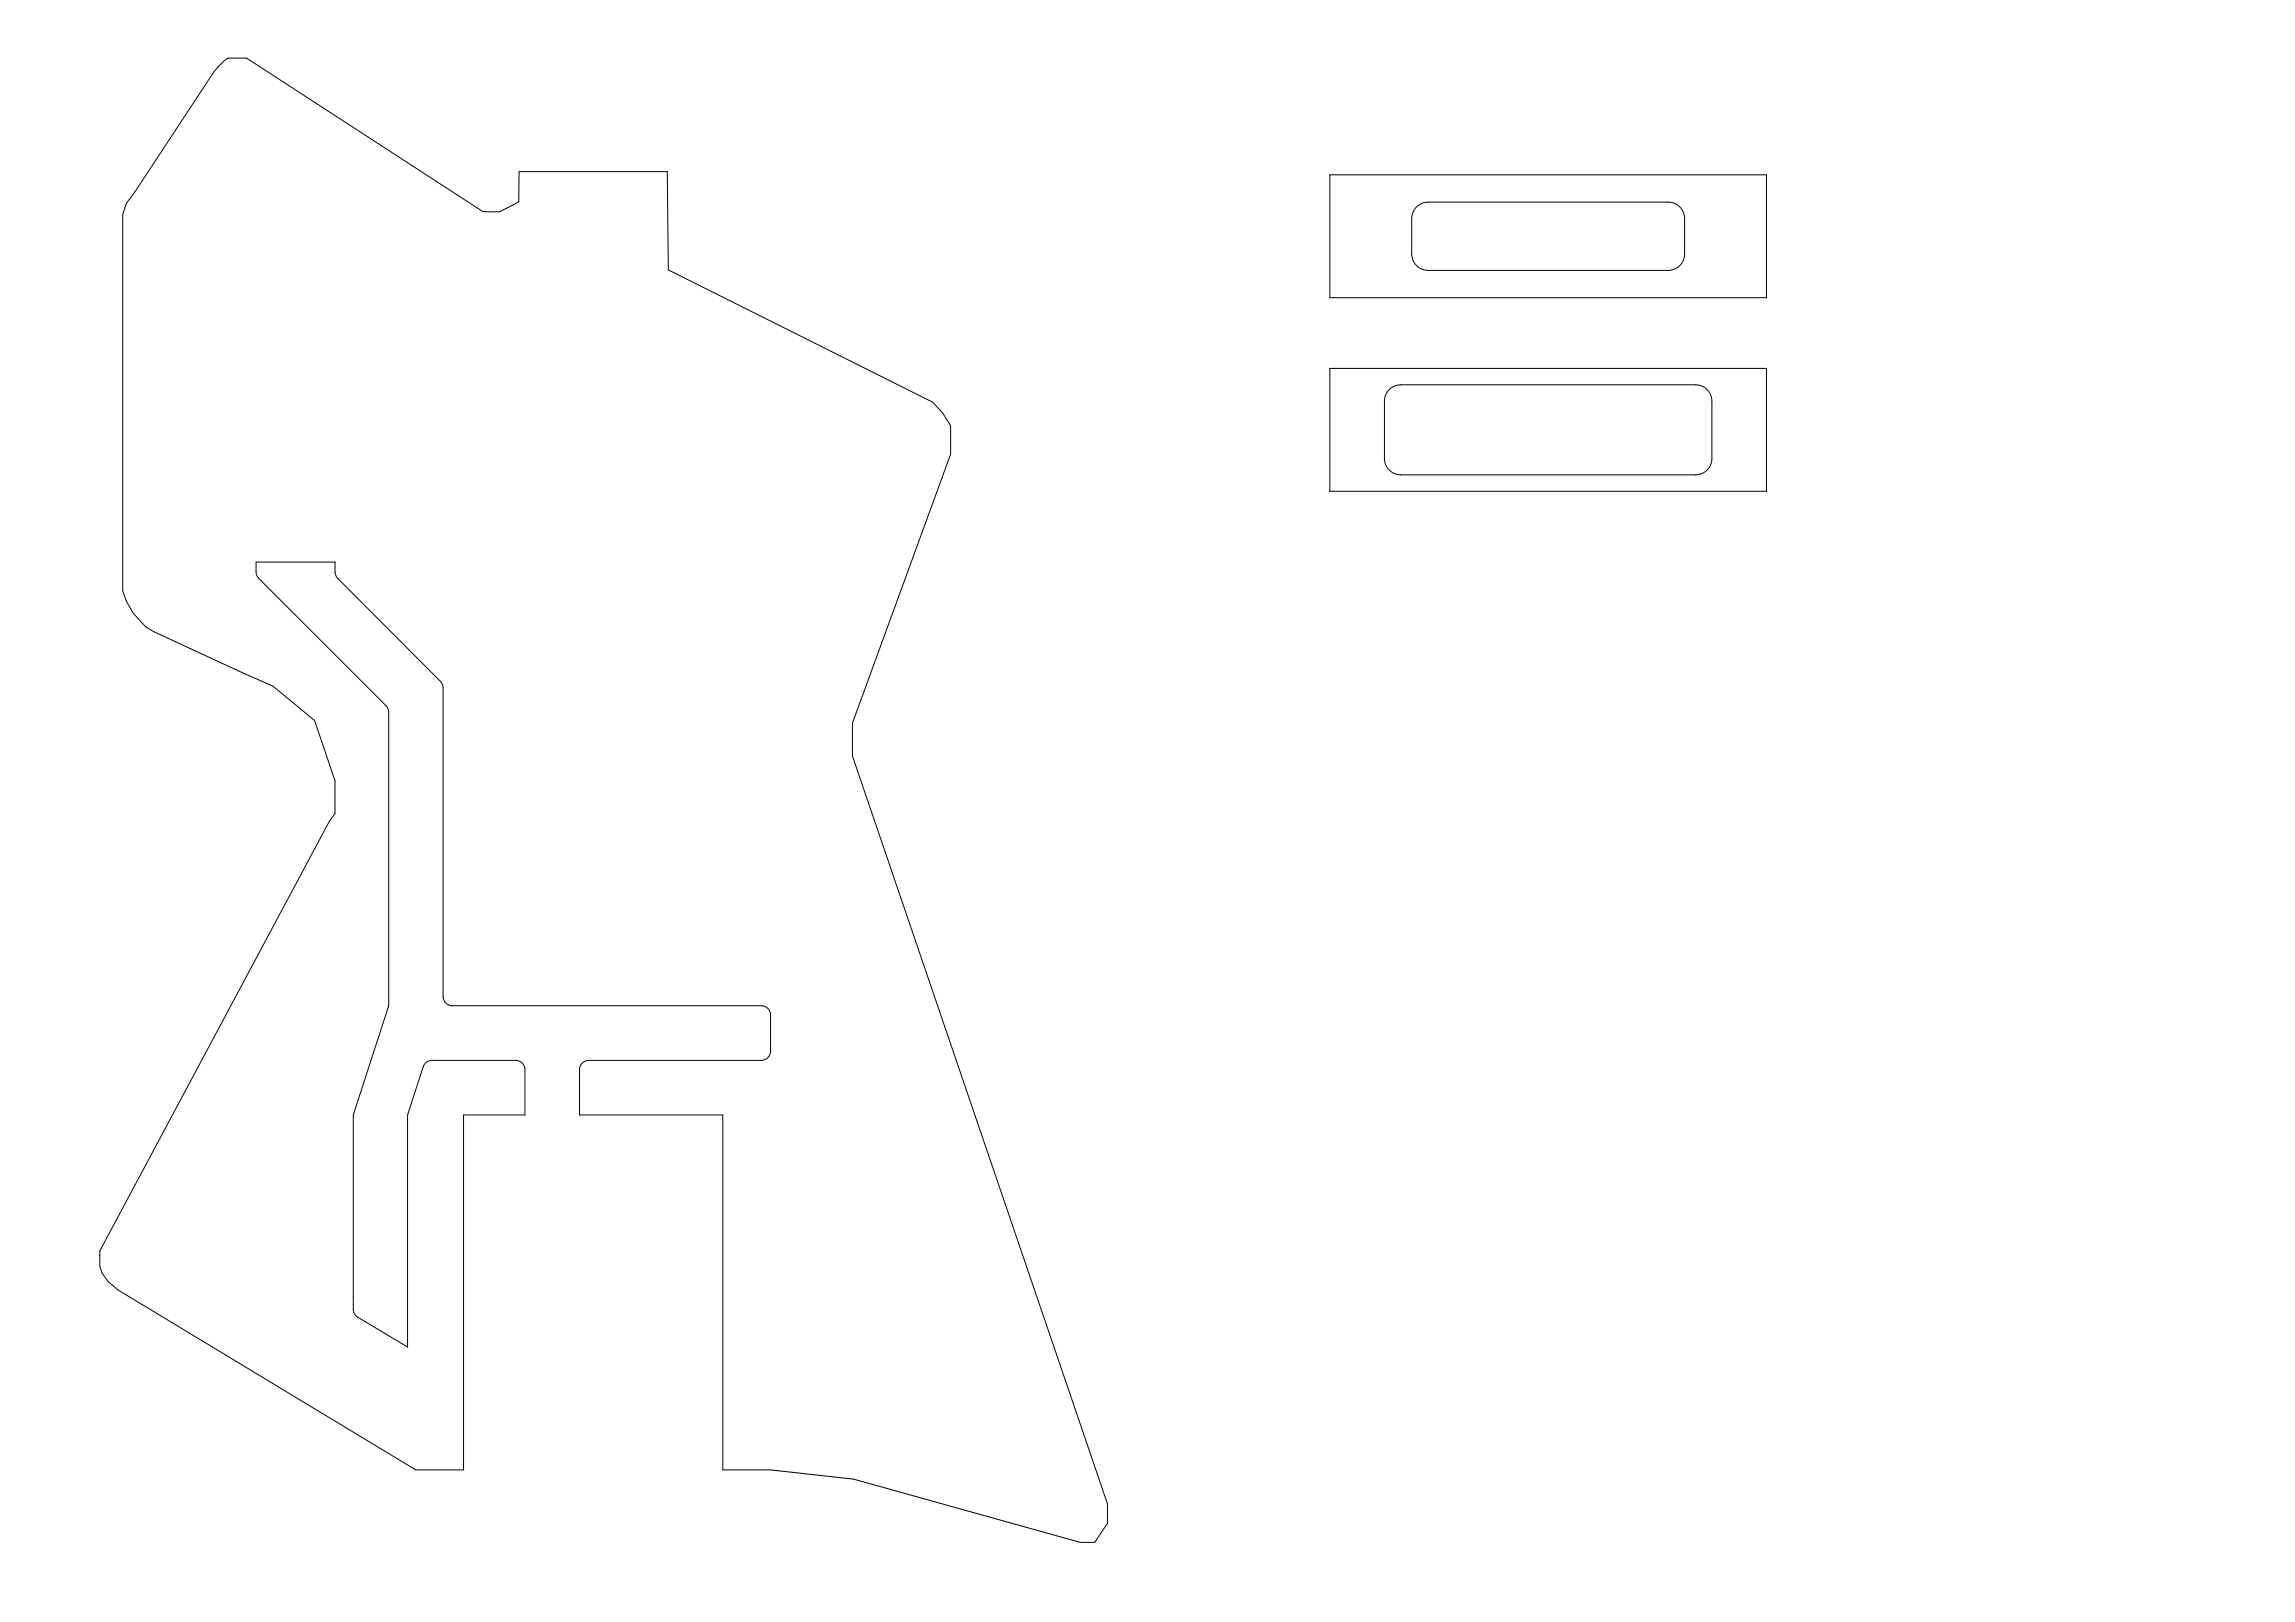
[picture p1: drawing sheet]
<svg xmlns="http://www.w3.org/2000/svg" width="841mm" height="594mm" viewBox="0 0 841 594" stroke-linecap="round" stroke-linejoin="round" font-family="sans-serif">
<path d="M79.9 24.5l3.6-3.2h6.9l86.5 56.2 6.1 .1 7.1-3.8 .1-10.9h54.3l.4 36 96.9 48.4 3.8 4.1 2.8 4.5v10.4l-36 98.6v12l93.4 273.9v7.2l-4.6 6.9h-5.4l-83-23.1-30.4-3.4h-17.5v-130h-52.5v-16.7a3.4 3.4 0 0 1 3.3-3.3h63.3a3.4 3.4 0 0 0 3.4-3.4v-13.3a3.4 3.4 0 0 0-3.4-3.3h-113.3a3.4 3.4 0 0 1-3.3-3.4v-113.1l-.4-1.5-38.2-38.6-1-1.8v-4.1h-29l.1 4.1 .9 1.8 46.7 46.7 .9 1.8v107.8l-12.9 40.5v71l.4 1.6 1.2 1.2 18.3 11v-84.8l5.7-17.9 1-1.5 1-.6 1.2-.2h30.7a3.4 3.4 0 0 1 3.4 3.3v16.7h-22.5v130h-17.5l-109.1-65.9-3.7-3.1-2.1-3-.9-2.6v-5.6l84.2-157.5 2-2.7v-12l-7.5-22.1-15.3-12.6-43.6-19.9a24.1 24.1 0 0 1-11.4-15v-137.8l1.4-4.2 3-4 29-44z" fill="none" stroke="#000" stroke-width=".37"/>
<g fill="#fff">
<path d="M487.3 64h160v45h-160z" fill-rule="evenodd"/>
<path d="M519.1 75.8a6 6 0 0 1 4.2-1.8h88a6 6 0 0 1 6 6v13a6 6 0 0 1-6 6h-88a6 6 0 0 1-6-6v-13a6 6 0 0 1 1.8-4.2z" fill-rule="evenodd"/>
</g>
<path d="M487.3 64h160v45h-160zM519.1 75.8a6 6 0 0 1 4.2-1.8h88a6 6 0 0 1 6 6v13a6 6 0 0 1-6 6h-88a6 6 0 0 1-6-6v-13a6 6 0 0 1 1.8-4.2z" fill="none" stroke="#000" stroke-width=".37"/>
<g fill="#fff">
<path d="M487.3 134.9h160v45h-160z" fill-rule="evenodd"/>
<path d="M509.1 142.7a6 6 0 0 1 4.2-1.8h108a6 6 0 0 1 6 6v21a6 6 0 0 1-6 6h-108a6 6 0 0 1-6-6v-21a6 6 0 0 1 1.8-4.2z" fill-rule="evenodd"/>
</g>
<path d="M487.3 134.9h160v45h-160zM509.1 142.7a6 6 0 0 1 4.2-1.8h108a6 6 0 0 1 6 6v21a6 6 0 0 1-6 6h-108a6 6 0 0 1-6-6v-21a6 6 0 0 1 1.8-4.2z" fill="none" stroke="#000" stroke-width=".37"/>
</svg>
